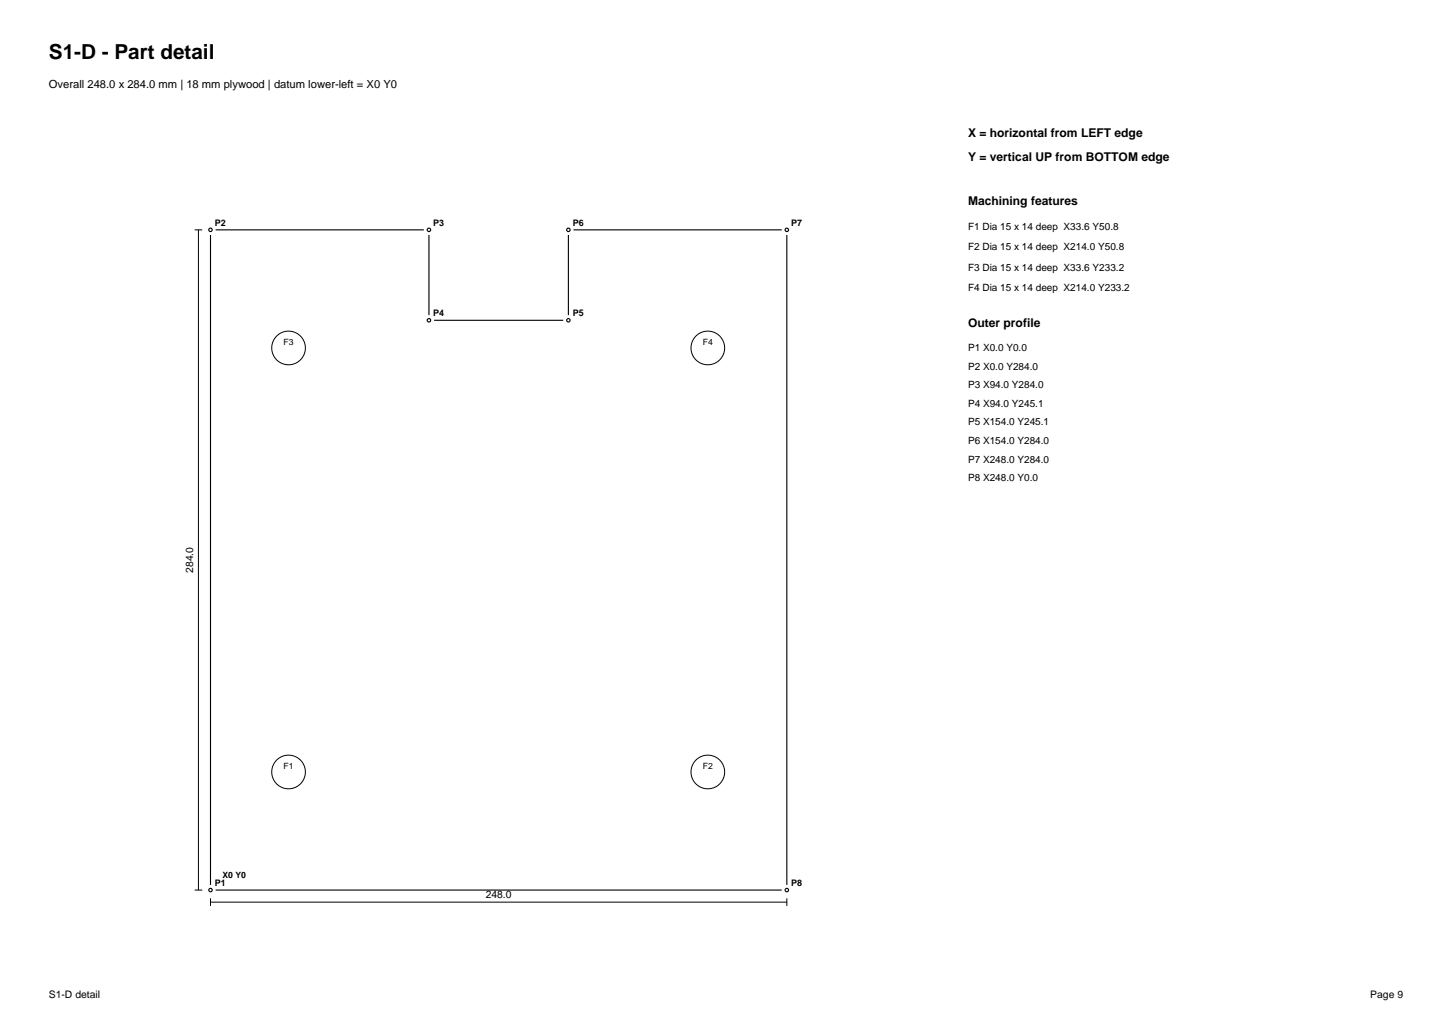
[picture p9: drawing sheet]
<svg xmlns="http://www.w3.org/2000/svg" width="297mm" height="210mm" viewBox="0 0 297 210" stroke-linecap="round" stroke-linejoin="round" font-family="sans-serif">
<defs><g id="words">
<text font-size="4.2" x="10" y="12">S1-D - Part detail</text>
<g font-size="2.5">
<text x="198" y="28">X = horizontal from LEFT edge</text>
<text x="198" y="33">Y = vertical UP from BOTTOM edge</text>
<text x="198" y="42">Machining features</text>
<text x="198" y="66.8">Outer profile</text>
</g>
<text font-size="2.3" x="10" y="18">Overall 248.0 x 284.0 mm | 18 mm plywood | datum lower-left = X0 Y0</text>
<g font-size="2.1">
<text x="39.5" y="117.1" transform="rotate(-90 39.5 117.1)">284.0</text>
<text x="99.4" y="183.6">248.0</text>
<text x="10" y="204">S1-D detail</text>
<text x="280.3" y="204">Page 9</text>
</g>
<g font-size="2">
<text x="198" y="47">F1 Dia 15 x 14 deep X33.6 Y50.8</text>
<text x="198" y="51.2">F2 Dia 15 x 14 deep X214.0 Y50.8</text>
<text x="198" y="55.4">F3 Dia 15 x 14 deep X33.6 Y233.2</text>
<text x="198" y="59.6">F4 Dia 15 x 14 deep X214.0 Y233.2</text>
<text x="198" y="71.8">P1 X0.0 Y0.0</text>
<text x="198" y="75.6">P2 X0.0 Y284.0</text>
<text x="198" y="79.4">P3 X94.0 Y284.0</text>
<text x="198" y="83.2">P4 X94.0 Y245.1</text>
<text x="198" y="87">P5 X154.0 Y245.1</text>
<text x="198" y="90.8">P6 X154.0 Y284.0</text>
<text x="198" y="94.6">P7 X248.0 Y284.0</text>
<text x="198" y="98.4">P8 X248.0 Y0.0</text>
</g>
<g font-size="1.8">
<text x="43.9" y="46.1">P2</text>
<text x="88.6" y="46.1">P3</text>
<text x="117.1" y="46.1">P6</text>
<text x="161.8" y="46.1">P7</text>
<text x="88.6" y="64.6">P4</text>
<text x="117.1" y="64.6">P5</text>
<text x="58" y="70.6">F3</text>
<text x="143.8" y="70.6">F4</text>
<text x="58" y="157.3">F1</text>
<text x="143.8" y="157.3">F2</text>
<text x="45.5" y="179.5">X0 Y0</text>
<text x="43.9" y="181.1">P1</text>
<text x="161.8" y="181.1">P8</text>
</g>
</g></defs>
<path d="M43.1 47h44.6v18.5h28.6v-18.5h44.6v135h-117.8z" fill="none" stroke="#000" stroke-width=".23"/>
<circle cx="43.1" cy="182" r="1.06" fill="#fff"/>
<circle cx="43.1" cy="182" r=".35" fill="none" stroke="#000" stroke-width=".23"/>
<circle cx="43.1" cy="47" r="1.06" fill="#fff"/>
<circle cx="43.1" cy="47" r=".35" fill="none" stroke="#000" stroke-width=".23"/>
<circle cx="87.7" cy="47" r="1.06" fill="#fff"/>
<circle cx="87.7" cy="47" r=".35" fill="none" stroke="#000" stroke-width=".23"/>
<circle cx="87.7" cy="65.5" r="1.06" fill="#fff"/>
<circle cx="87.7" cy="65.5" r=".35" fill="none" stroke="#000" stroke-width=".23"/>
<circle cx="116.3" cy="65.5" r="1.06" fill="#fff"/>
<circle cx="116.3" cy="65.5" r=".35" fill="none" stroke="#000" stroke-width=".23"/>
<circle cx="116.3" cy="47" r="1.06" fill="#fff"/>
<circle cx="116.3" cy="47" r=".35" fill="none" stroke="#000" stroke-width=".23"/>
<circle cx="160.9" cy="47" r="1.06" fill="#fff"/>
<circle cx="160.9" cy="47" r=".35" fill="none" stroke="#000" stroke-width=".23"/>
<circle cx="160.9" cy="182" r="1.06" fill="#fff"/>
<circle cx="160.9" cy="182" r=".35" fill="none" stroke="#000" stroke-width=".23"/>
<g fill="none" stroke="#000" stroke-width=".2">
<path d="M39.8 47h1.6M40.6 47v135M39.8 182h1.6M43.1 184.5h117.8M43.1 183.7v1.5M160.9 183.7v1.5"/>
<circle cx="59" cy="71.2" r="3.4"/>
<circle cx="144.8" cy="71.2" r="3.4"/>
<circle cx="59" cy="157.9" r="3.4"/>
<circle cx="144.8" cy="157.9" r="3.4"/>
</g>
<use href="#words"/>
</svg>
